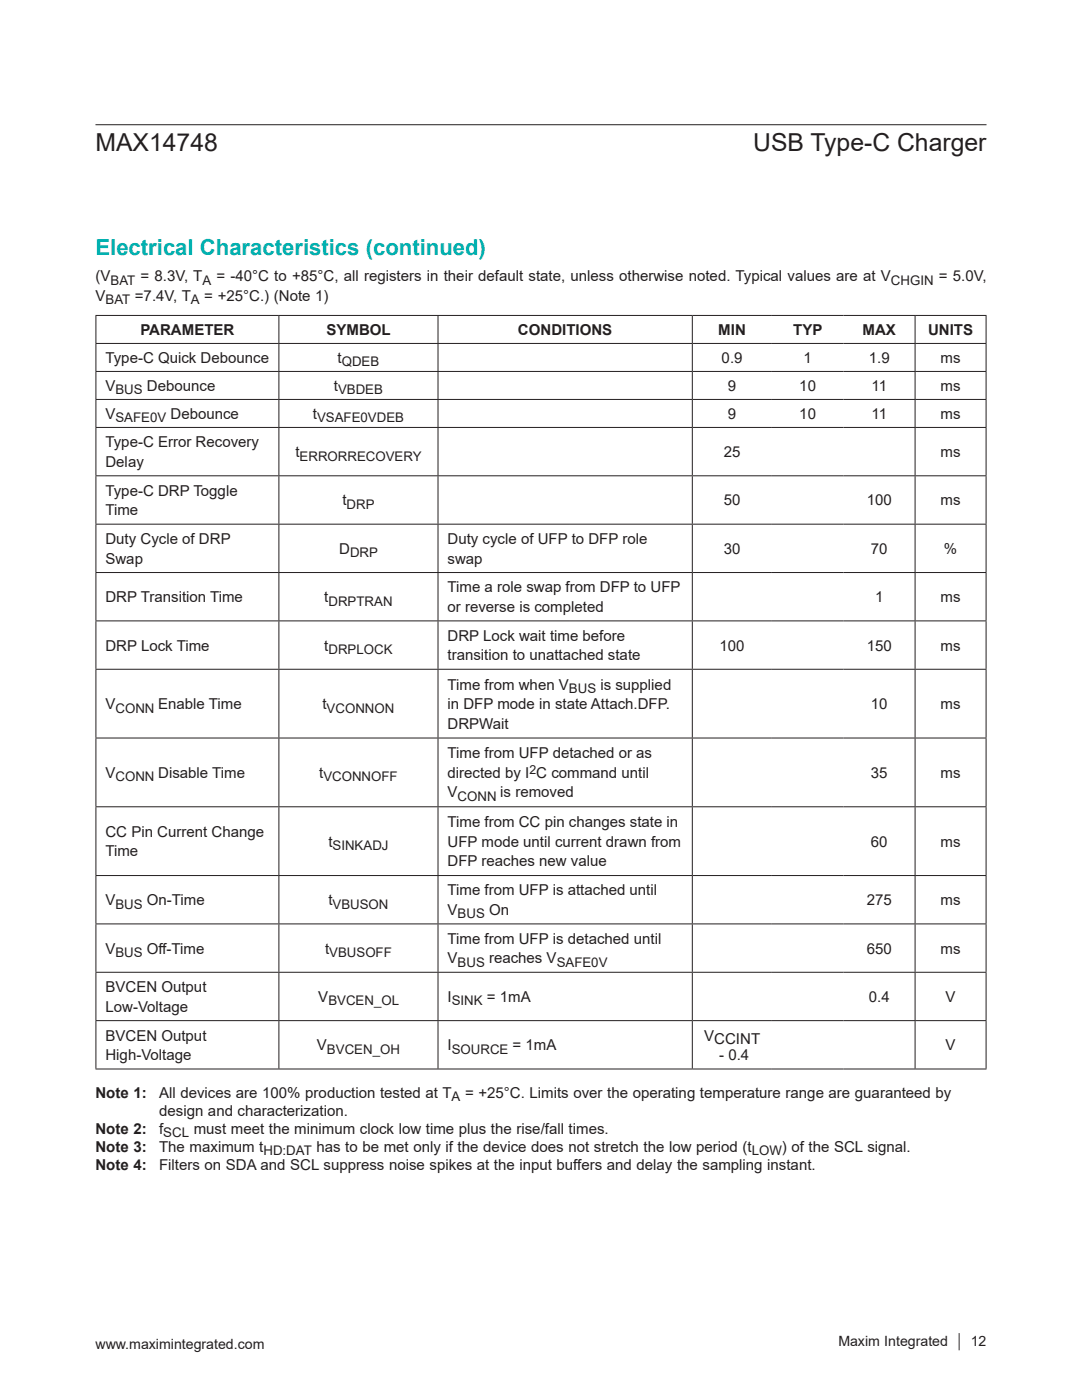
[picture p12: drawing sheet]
<svg xmlns="http://www.w3.org/2000/svg" width="216mm" height="279mm" viewBox="0 0 216 279" stroke-linecap="round" stroke-linejoin="round" font-family="sans-serif">
<defs><g id="words">
<g font-size="4.9" fill="#231f20">
<text x="19" y="30.2">MAX14748</text>
<text x="150.3" y="30.2">USB Type-C Charger</text>
</g>
<text font-size="4.4" fill="#00b1b0" x="19" y="50.8">Electrical Characteristics (continued)</text>
<g font-size="3" fill="#231f20">
<text x="19" y="56.2">(V</text>
<text x="19" y="60">V</text>
<text x="28" y="66.8">PARAMETER</text>
<text x="65.1" y="66.8">SYMBOL</text>
<text x="103.4" y="66.8">CONDITIONS</text>
<text x="143.3" y="66.8">MIN</text>
<text x="158.3" y="66.8">TYP</text>
<text x="172.1" y="66.8">MAX</text>
<text x="185.2" y="66.8">UNITS</text>
<text x="21" y="72.4">Type-C Quick Debounce</text>
<text x="67.4" y="72.4">t</text>
<text x="144" y="72.4">0.9</text>
<text x="160.3" y="72.4">1</text>
<text x="173.4" y="72.4">1.9</text>
<text x="187.7" y="72.4">ms</text>
<text x="21" y="78">V</text>
<text x="21" y="83.6">V</text>
<text x="62.4" y="83.6">t</text>
<text x="66.6" y="78">t</text>
<text x="145.2" y="78">9</text>
<text x="145.2" y="83.6">9</text>
<text x="159.5" y="78">10</text>
<text x="159.5" y="83.6">10</text>
<text x="173.9" y="78">11</text>
<text x="173.9" y="83.6">11</text>
<text x="187.7" y="78">ms</text>
<text x="187.7" y="83.6">ms</text>
<text x="21" y="89.3">Type-C Error Recovery</text>
<text x="21" y="93.2">Delay</text>
<text x="59" y="91.2">t</text>
<text x="144.4" y="91.2">25</text>
<text x="187.7" y="91.2">ms</text>
<text x="21" y="98.9">Type-C DRP Toggle</text>
<text x="68.3" y="100.9">t</text>
<text x="144.4" y="100.9">50</text>
<text x="172.9" y="100.9">100</text>
<text x="187.7" y="100.9">ms</text>
<text x="21" y="102.8">Time</text>
<text x="21" y="108.6">Duty Cycle of DRP</text>
<text x="21" y="112.5">Swap</text>
<text x="67.7" y="110.5">D</text>
<text x="89.3" y="108.6">Duty cycle of UFP to DFP role</text>
<text x="89.3" y="112.5">swap</text>
<text x="144.4" y="110.5">30</text>
<text x="173.8" y="110.5">70</text>
<text x="188.3" y="110.5">%</text>
<text x="89.3" y="118.2">Time a role swap from DFP to UFP</text>
<text x="21" y="120.2">DRP Transition Time</text>
<text x="64.7" y="120.2">t</text>
<text x="89.3" y="122.1">or reverse is completed</text>
<text x="174.6" y="120.2">1</text>
<text x="187.7" y="120.2">ms</text>
<text x="21" y="129.8">DRP Lock Time</text>
<text x="64.7" y="129.8">t</text>
<text x="89.3" y="127.9">DRP Lock wait time before</text>
<text x="89.3" y="131.8">transition to unattached state</text>
<text x="143.6" y="129.8">100</text>
<text x="172.9" y="129.8">150</text>
<text x="187.7" y="129.8">ms</text>
<text x="89.3" y="137.6">Time from when V</text>
<text x="21" y="141.5">V</text>
<text x="64.3" y="141.5">t</text>
<text x="89.3" y="141.5">in DFP mode in state Attach.DFP.</text>
<text x="173.8" y="141.5">10</text>
<text x="187.7" y="141.5">ms</text>
<text x="89.3" y="145.4">DRPWait</text>
<text x="21" y="155.2">V</text>
<text x="63.7" y="155.2">t</text>
<text x="89.3" y="151.4">Time from UFP detached or as</text>
<text x="89.3" y="155.2">directed by I C command until</text>
<text x="173.8" y="155.2">35</text>
<text x="187.7" y="155.2">ms</text>
<text x="89.3" y="159.1">V</text>
<text x="21" y="167">CC Pin Current Change</text>
<text x="89.3" y="165.1">Time from CC pin changes state in</text>
<text x="21" y="170.9">Time</text>
<text x="65.5" y="169">t</text>
<text x="89.3" y="169">UFP mode until current drawn from</text>
<text x="89.3" y="172.8">DFP reaches new value</text>
<text x="173.8" y="169">60</text>
<text x="187.7" y="169">ms</text>
<text x="89.3" y="178.7">Time from UFP is attached until</text>
<text x="21" y="180.7">V</text>
<text x="65.5" y="180.7">t</text>
<text x="89.3" y="182.6">V</text>
<text x="172.9" y="180.7">275</text>
<text x="187.7" y="180.7">ms</text>
<text x="21" y="190.3">V</text>
<text x="31.7" y="190.3">f-Time</text>
<text x="64.9" y="190.3">t</text>
<text x="89.3" y="188.4">Time from UFP is detached until</text>
<text x="172.9" y="190.3">650</text>
<text x="187.7" y="190.3">ms</text>
<text x="89.3" y="192.2">V</text>
<text x="21" y="198">BVCEN Output</text>
<text x="21" y="201.9">Low-Voltage</text>
<text x="63.5" y="200">V</text>
<text x="89.3" y="200">I</text>
<text x="173.4" y="200">0.4</text>
<text x="188.7" y="200">V</text>
<text x="21" y="207.7">BVCEN Output</text>
<text x="63.2" y="209.6">V</text>
<text x="89.3" y="209.6">I</text>
<text x="140.5" y="207.7">VCCINT</text>
<text x="188.7" y="209.6">V</text>
<text x="21" y="211.5">High-Voltage</text>
<text x="143.5" y="211.5">- 0.4</text>
<text x="19" y="219.1">Note 1:</text>
<text x="31.7" y="219.1">All devices are 100% production tested at T</text>
<text x="19" y="226.3">Note 2:</text>
<text x="31.7" y="226.3">f</text>
<text x="31.7" y="222.7">design and characterization.</text>
<text x="19" y="229.9">Note 3:</text>
<text x="19" y="233.5">Note 4:</text>
<text x="31.7" y="233.5">Filters on SDA and SCL suppress noise spikes at the input buffers and delay the sampling instant.</text>
<text x="31.8" y="229.9">The maximum t</text>
</g>
<g font-size="2.8" fill="#231f20">
<text x="19" y="269.3">www.maximintegrated.com</text>
<text x="167.3" y="268.5">Maxim Integrated │ 12</text>
</g>
<g font-size="2.6" fill="#231f20">
<text x="22" y="56.9">BAT = 8.3V, TA = -40°C to +85°C, all registers in their default state, unless otherwise noted. Typical values are at VCHGIN = 5.0V,</text>
<text x="21.1" y="60.7">BAT =7.4V, TA = +25°C.) (Note 1)</text>
<text x="68.2" y="73.1">QDEB</text>
<text x="23" y="78.7">BUS Debounce</text>
<text x="67.5" y="78.7">VBDEB</text>
<text x="23" y="84.3">SAFE0V Debounce</text>
<text x="63.3" y="84.3">VSAFE0VDEB</text>
<text x="59.8" y="91.9">ERRORRECOVERY</text>
<text x="69.2" y="101.6">DRP</text>
<text x="69.8" y="111.2">DRP</text>
<text x="65.5" y="120.9">DRPTRAN</text>
<text x="65.5" y="130.5">DRPLOCK</text>
<text x="23" y="142.2">CONN Enable Time</text>
<text x="65.2" y="142.2">VCONNON</text>
<text x="113.5" y="138.3">BUS is supplied</text>
<text x="23" y="155.9">CONN Disable Time</text>
<text x="64.5" y="155.9">VCONNOFF</text>
<text x="91.3" y="159.8">CONN is removed</text>
<text x="66.4" y="169.7">SINKADJ</text>
<text x="23" y="181.4">BUS On-Time</text>
<text x="66.4" y="181.4">VBUSON</text>
<text x="91.3" y="183.3">BUS On</text>
<text x="23" y="191">BUS Of</text>
<text x="65.7" y="191">VBUSOFF</text>
<text x="91.3" y="192.9">BUS reaches VSAFE0V</text>
<text x="65.5" y="200.7">BVCEN_OL</text>
<text x="90.1" y="200.7">SINK = 1mA</text>
<text x="65.2" y="210.3">BVCEN_OH</text>
<text x="90.1" y="210.3">SOURCE = 1mA</text>
<text x="90.1" y="219.8">A = +25°C. Limits over the operating temperature range are guaranteed by</text>
<text x="32.6" y="227">SCL must meet the minimum clock low time plus the rise/fall times.</text>
<text x="52.6" y="230.6">HD:DAT has to be met only if the device does not stretch the low period (tLOW) of the SCL signal.</text>
</g>
<text font-size="2.5" fill="#231f20" x="105.6" y="154.5">2</text>
</g></defs>
<g fill="none" stroke="#231f20" stroke-width=".2">
<path d="M19.1 24.9h177.7M19 63h177.9M19 68.5h177.9M19 74.1h177.9M19 79.7h177.9M19.1 63v5.5M19.1 68.6v5.4M19.1 74.2v5.4M19.1 79.8v5.4M55.7 63v5.5M55.7 68.6v5.4M55.7 74.2v5.4"/>
<path d="M55.7 79.8v5.4M87.4 63v5.5M87.4 68.6v5.4M87.4 74.2v5.4M87.4 79.8v5.4M138.1 63v5.5M138.1 68.6v5.4M138.1 74.2v5.4M138.1 79.8v5.4M182.6 63v5.5M182.6 68.6v5.4M182.6 74.2v5.4"/>
<path d="M182.6 79.8v5.4M196.8 63v5.5M196.8 68.6v5.4M196.8 74.2v5.4M196.8 79.8v5.4M19 85.3h177.9M19 95h177.9M19.1 85.4v9.5M19.1 95v9.5M55.7 85.4v9.5M55.7 95v9.5M87.4 85.4v9.5"/>
<path d="M87.4 95v9.5M138.1 85.4v9.5M138.1 95v9.5M182.6 85.4v9.5M182.6 95v9.5M196.8 85.4v9.5M196.8 95v9.5M19 104.6h177.9M19 114.3h177.9M19.1 104.7v9.5M19.1 114.3v9.5M55.7 104.7v9.5"/>
<path d="M55.7 114.3v9.5M87.4 104.7v9.5M87.4 114.3v9.5M138.1 104.7v9.5M138.1 114.3v9.5M182.6 104.7v9.5M182.6 114.3v9.5M196.8 104.7v9.5M196.8 114.3v9.5M19 123.9h177.9M19 133.6h177.9M19.1 124v9.5"/>
<path d="M19.1 133.7v13.5M55.7 124v9.5M55.7 133.7v13.5M87.4 124v9.5M87.4 133.7v13.5M138.1 124v9.5M138.1 133.7v13.5M182.6 124v9.5M182.6 133.7v13.5M196.8 124v9.5M196.8 133.7v13.5M19 147.3h177.9"/>
<path d="M19.1 147.4v13.5M55.7 147.4v13.5M87.4 147.4v13.5M138.1 147.4v13.5M182.6 147.4v13.5M196.8 147.4v13.5M19 161h177.9M19 174.7h177.9M19.1 161.1v13.5M19.1 174.8v9.5M55.7 161.1v13.5M55.7 174.8v9.5"/>
<path d="M87.4 161.1v13.5M87.4 174.8v9.5M138.1 161.1v13.5M138.1 174.8v9.5M182.6 161.1v13.5M182.6 174.8v9.5M196.8 161.1v13.5M196.8 174.8v9.5M19 184.4h177.9M19 194h177.9M19.1 184.5v9.5M19.1 194.1v9.5"/>
<path d="M55.7 184.5v9.5M55.7 194.1v9.5M87.4 184.5v9.5M87.4 194.1v9.5M138.1 184.5v9.5M138.1 194.1v9.5M182.6 184.5v9.5M182.6 194.1v9.5M196.8 184.5v9.5M196.8 194.1v9.5M19 203.7h177.9M19 213.3h177.9"/>
<path d="M19.1 203.8v9.5M55.7 203.8v9.5M87.4 203.8v9.5M138.1 203.8v9.5M182.6 203.8v9.5M196.8 203.8v9.5"/>
</g>
<use href="#words"/>
</svg>
